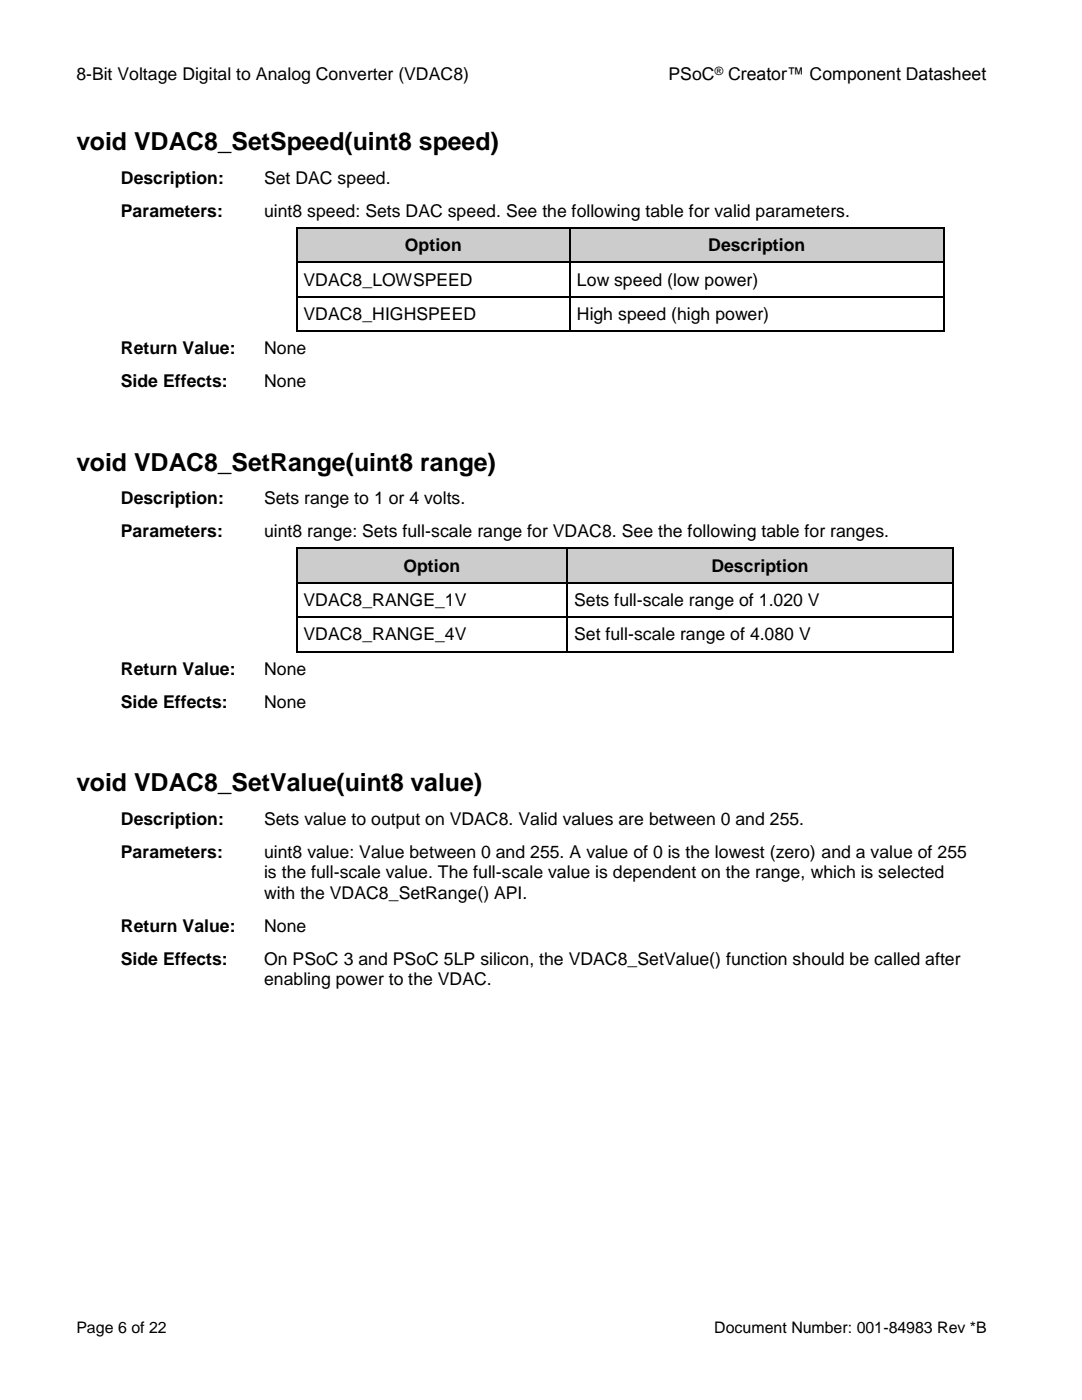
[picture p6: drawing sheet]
<svg xmlns="http://www.w3.org/2000/svg" width="216mm" height="279mm" viewBox="0 0 216 279" stroke-linecap="round" stroke-linejoin="round" font-family="sans-serif">
<defs><g id="words">
<g font-size="5">
<text x="15.2" y="30">void VDAC8_SetSpeed(uint8 speed)</text>
<text x="15.2" y="94">void VDAC8_SetRange(uint8 range)</text>
<text x="15.2" y="157.9">void VDAC8_SetValue(uint8 value)</text>
</g>
<g font-size="3.5">
<text x="15.2" y="16">8-Bit Voltage Digital to Analog Converter (VDAC8)</text>
<text x="133.4" y="16">PSoC</text>
<text x="145.3" y="16">Creator™ Component Datasheet</text>
<text x="24.1" y="36.6">Description:</text>
<text x="52.7" y="36.7">Set DAC speed.</text>
<text x="24.1" y="43.2">Parameters:</text>
<text x="52.7" y="43.3">uint8 speed: Sets DAC speed. See the following table for valid parameters.</text>
<text x="80.8" y="50.1">Option</text>
<text x="141.3" y="50.1">Description</text>
<text x="60.6" y="57">VDAC8_LOWSPEED</text>
<text x="115.1" y="57">Low speed (low power)</text>
<text x="60.6" y="63.8">VDAC8_HIGHSPEED</text>
<text x="115.1" y="63.8">High speed (high power)</text>
<text x="24.1" y="70.7">Return Value:</text>
<text x="52.7" y="70.7">None</text>
<text x="24.1" y="77.3">Side Effects:</text>
<text x="52.7" y="77.3">None</text>
<text x="24.1" y="100.6">Description:</text>
<text x="52.7" y="100.6">Sets range to 1 or 4 volts.</text>
<text x="24.1" y="107.2">Parameters:</text>
<text x="52.7" y="107.2">uint8 range: Sets full-scale range for VDAC8. See the following table for ranges.</text>
<text x="80.5" y="114.1">Option</text>
<text x="142" y="114.1">Description</text>
<text x="60.6" y="121">VDAC8_RANGE_1V</text>
<text x="114.6" y="121">Sets full-scale range of 1.020 V</text>
<text x="60.6" y="127.8">VDAC8_RANGE_4V</text>
<text x="114.6" y="127.8">Set full-scale range of 4.080 V</text>
<text x="24.1" y="134.6">Return Value:</text>
<text x="52.7" y="134.7">None</text>
<text x="24.1" y="141.2">Side Effects:</text>
<text x="52.7" y="141.3">None</text>
<text x="24.1" y="164.6">Description:</text>
<text x="52.7" y="164.7">Sets value to output on VDAC8. Valid values are between 0 and 255.</text>
<text x="24.1" y="171.2">Parameters:</text>
<text x="52.7" y="171.2">uint8 value: Value between 0 and 255. A value of 0 is the lowest (zero) and a value of 255</text>
<text x="52.7" y="175.3">is the full-scale value. The full-scale value is dependent on the range, which is selected</text>
<text x="52.7" y="179.3">with the VDAC8_SetRange() API.</text>
<text x="24.1" y="185.9">Return Value:</text>
<text x="52.7" y="186">None</text>
<text x="24.1" y="192.5">Side Effects:</text>
<text x="52.7" y="192.6">On PSoC 3 and PSoC 5LP silicon, the VDAC8_SetValue() function should be called after</text>
<text x="52.7" y="196.6">enabling power to the VDAC.</text>
</g>
<g font-size="3.2">
<text x="15.2" y="266.1">Page 6 of 22</text>
<text x="142.5" y="266.1">Document Number: 001-84983 Rev *B</text>
</g>
<text font-size="2.3" x="142.6" y="14.9">®</text>
</g></defs>
<g fill="#ccc">
<path d="M59.3 45.6h54.3v6.6h-54.3z" fill-rule="evenodd"/>
<path d="M59.3 45.6h54.3v6.6h-54.3z" fill-rule="evenodd"/>
<path d="M113.9 45.6h74.3v6.6h-74.3z" fill-rule="evenodd"/>
<path d="M113.9 45.6h74.3v6.6h-74.3z" fill-rule="evenodd"/>
</g>
<g fill="#000">
<path d="M59.1 45.3h.2v.3h-.2z" fill-rule="evenodd"/>
<path d="M59.1 45.3h.2v.3h-.2z" fill-rule="evenodd"/>
<path d="M59.1 52.2h.2v.3h-.2z" fill-rule="evenodd"/>
<path d="M59.1 59.1h.2v.2h-.2z" fill-rule="evenodd"/>
<path d="M113.6 45.3h.3v.3h-.3z" fill-rule="evenodd"/>
<path d="M113.6 52.2h.3v.3h-.3z" fill-rule="evenodd"/>
<path d="M113.6 59.1h.3v.2h-.3z" fill-rule="evenodd"/>
<path d="M188.2 45.3h.3v.3h-.3z" fill-rule="evenodd"/>
<path d="M188.2 45.3h.3v.3h-.3z" fill-rule="evenodd"/>
<path d="M188.2 52.2h.3v.3h-.3z" fill-rule="evenodd"/>
<path d="M188.2 59.1h.3v.2h-.3z" fill-rule="evenodd"/>
<path d="M59.1 65.9h.2v.3h-.2z" fill-rule="evenodd"/>
<path d="M59.1 65.9h.2v.3h-.2z" fill-rule="evenodd"/>
<path d="M113.6 65.9h.3v.3h-.3z" fill-rule="evenodd"/>
<path d="M188.2 65.9h.3v.3h-.3z" fill-rule="evenodd"/>
<path d="M188.2 65.9h.3v.3h-.3z" fill-rule="evenodd"/>
</g>
<g fill="none" stroke="#000" stroke-width=".25">
<path d="M59.2 45.6v6.6M59.2 52.5v6.6M59.2 59.3v6.6M59.3 45.5h54.3M59.3 52.3h54.3M59.3 59.2h54.3M113.7 45.6v6.6M113.7 52.5v6.6M113.7 59.3v6.6M113.9 45.5h74.3M113.9 52.3h74.3M113.9 59.2h74.3"/>
<path d="M188.4 45.6v6.6M188.4 52.5v6.6M188.4 59.3v6.6M59.3 66h54.3M113.9 66h74.3"/>
</g>
<g fill="#ccc">
<path d="M59.3 109.6h53.7v6.6h-53.7z" fill-rule="evenodd"/>
<path d="M59.3 109.6h53.7v6.6h-53.7z" fill-rule="evenodd"/>
<path d="M113.3 109.6h76.8v6.6h-76.8z" fill-rule="evenodd"/>
<path d="M113.3 109.6h76.8v6.6h-76.8z" fill-rule="evenodd"/>
</g>
<g fill="#000">
<path d="M59.1 109.3h.2v.3h-.2z" fill-rule="evenodd"/>
<path d="M59.1 109.3h.2v.3h-.2z" fill-rule="evenodd"/>
<path d="M59.1 116.2h.2v.2h-.2z" fill-rule="evenodd"/>
<path d="M113 109.3h.3v.3h-.3z" fill-rule="evenodd"/>
<path d="M113 116.2h.3v.2h-.3z" fill-rule="evenodd"/>
<path d="M190.1 109.3h.3v.3h-.3z" fill-rule="evenodd"/>
<path d="M190.1 109.3h.3v.3h-.3z" fill-rule="evenodd"/>
<path d="M190.1 116.2h.3v.2h-.3z" fill-rule="evenodd"/>
<path d="M59.1 123h.2v.3h-.2z" fill-rule="evenodd"/>
<path d="M59.1 129.9h.2v.3h-.2z" fill-rule="evenodd"/>
<path d="M59.1 129.9h.2v.3h-.2z" fill-rule="evenodd"/>
<path d="M113 123h.3v.3h-.3z" fill-rule="evenodd"/>
<path d="M113 129.9h.3v.3h-.3z" fill-rule="evenodd"/>
<path d="M190.1 123h.3v.3h-.3z" fill-rule="evenodd"/>
<path d="M190.1 129.9h.3v.3h-.3z" fill-rule="evenodd"/>
<path d="M190.1 129.9h.3v.3h-.3z" fill-rule="evenodd"/>
</g>
<g fill="none" stroke="#000" stroke-width=".25">
<path d="M59.2 109.6v6.6M59.2 116.4v6.6M59.3 109.4h53.7M59.3 116.3h53.7M113.2 109.6v6.6M113.2 116.4v6.6M113.3 109.4h76.8M113.3 116.3h76.8M190.2 109.6v6.6M190.2 116.4v6.6M59.2 123.3v6.6M59.3 123.2h53.7"/>
<path d="M59.3 130h53.7M113.2 123.3v6.6M113.3 123.2h76.8M113.3 130h76.8M190.2 123.3v6.6"/>
</g>
<use href="#words"/>
</svg>
